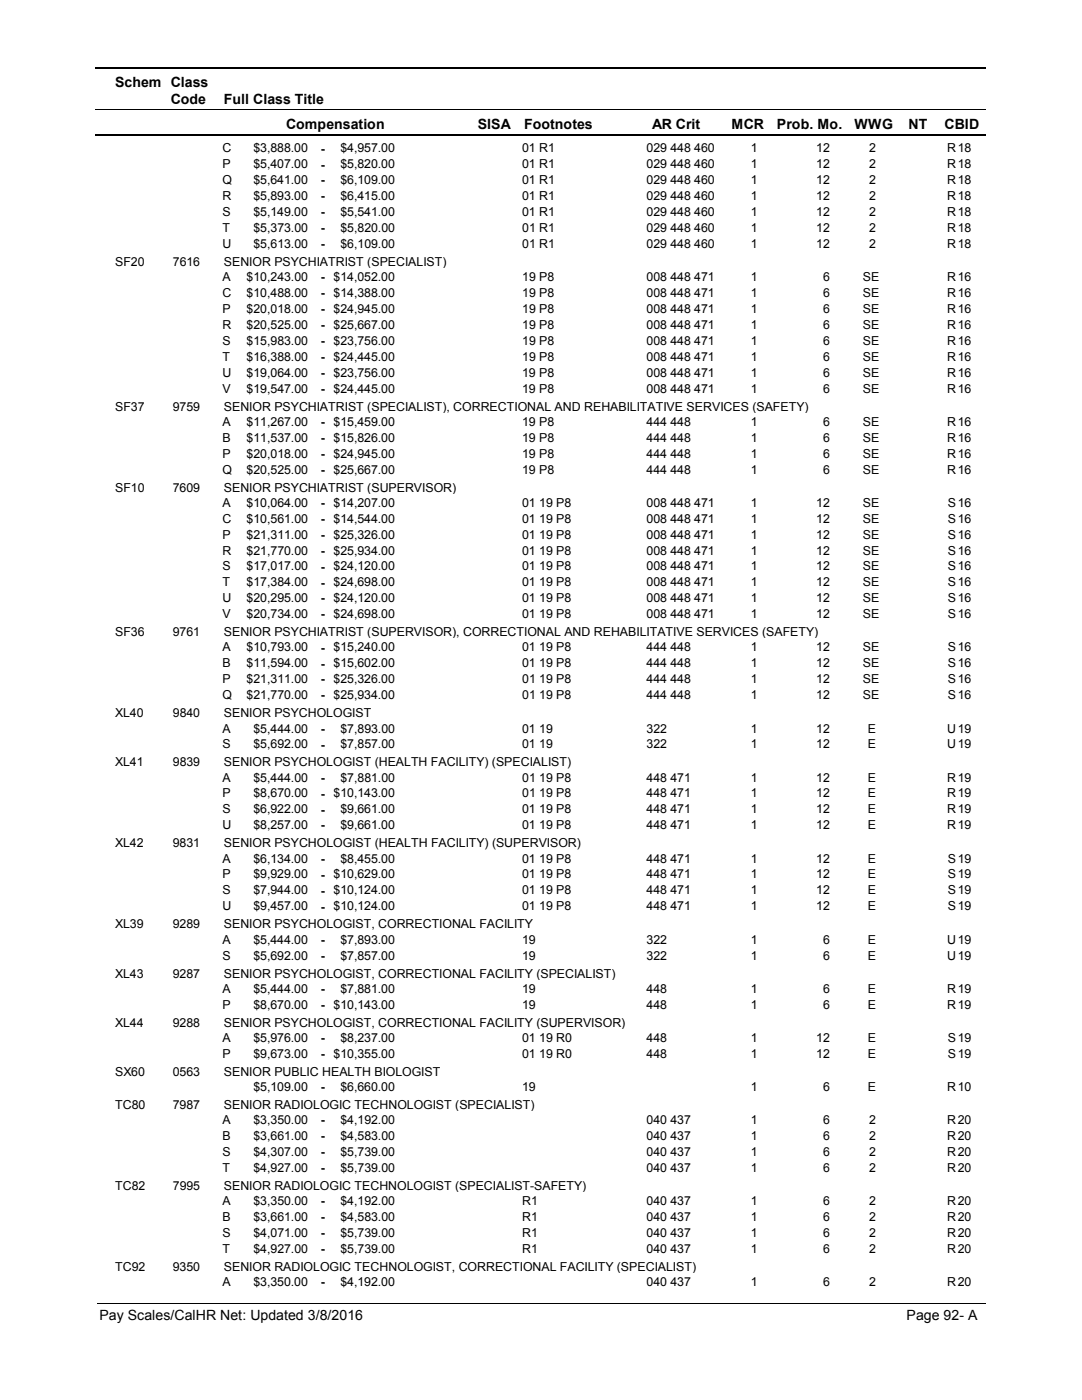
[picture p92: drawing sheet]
<svg xmlns="http://www.w3.org/2000/svg" width="216mm" height="279mm" viewBox="0 0 216 279" stroke-linecap="round" stroke-linejoin="round" font-family="sans-serif">
<defs><g id="words">
<g font-size="2.8">
<text x="23" y="17.3">Schem Class</text>
<text x="34.1" y="20.7">Code</text>
<text x="44.6" y="20.7">Full Class Title</text>
<text x="57.1" y="25.7">Compensation</text>
<text x="95.3" y="25.7">SISA</text>
<text x="104.6" y="25.7">Footnotes</text>
<text x="130.2" y="25.7">AR Crit</text>
<text x="146" y="25.7">MCR</text>
<text x="155.1" y="25.7">Prob. Mo.</text>
<text x="170.5" y="25.7">WWG</text>
<text x="181.3" y="25.7">NT</text>
<text x="188.5" y="25.7">CBID</text>
<text x="19.8" y="263.4">Pay Scales/CalHR Net: Updated 3/8/2016</text>
<text x="180.9" y="263.4">Page 92- A</text>
</g>
<g font-size="2.5">
<text x="44.4" y="30.4">C</text>
<text x="44.4" y="33.6">P</text>
<text x="50.6" y="30.4">$3,888.00</text>
<text x="50.6" y="33.6">$5,407.00</text>
<text x="64" y="30.5">-</text>
<text x="64" y="33.6">-</text>
<text x="67.9" y="30.4">$4,957.00</text>
<text x="67.9" y="33.6">$5,820.00</text>
<text x="104.2" y="30.4">01 R1</text>
<text x="104.2" y="33.6">01 R1</text>
<text x="129" y="30.4">029 448 460</text>
<text x="129" y="33.6">029 448 460</text>
<text x="149.8" y="30.4">1</text>
<text x="149.8" y="33.6">1</text>
<text x="162.9" y="30.4">12</text>
<text x="162.9" y="33.6">12</text>
<text x="173.5" y="30.4">2</text>
<text x="173.5" y="33.6">2</text>
<text x="189" y="30.4">R</text>
<text x="189" y="33.6">R</text>
<text x="191.1" y="30.4">18</text>
<text x="191.1" y="33.6">18</text>
<text x="44.4" y="36.8">Q</text>
<text x="44.4" y="40">R</text>
<text x="50.6" y="36.8">$5,641.00</text>
<text x="50.6" y="40">$5,893.00</text>
<text x="64" y="36.8">-</text>
<text x="64" y="40">-</text>
<text x="67.9" y="36.8">$6,109.00</text>
<text x="67.9" y="40">$6,415.00</text>
<text x="104.2" y="36.8">01 R1</text>
<text x="104.2" y="40">01 R1</text>
<text x="129" y="36.8">029 448 460</text>
<text x="129" y="40">029 448 460</text>
<text x="149.8" y="36.8">1</text>
<text x="149.8" y="40">1</text>
<text x="162.9" y="36.8">12</text>
<text x="162.9" y="40">12</text>
<text x="173.5" y="36.8">2</text>
<text x="173.5" y="40">2</text>
<text x="189" y="36.8">R</text>
<text x="189" y="40">R</text>
<text x="191.1" y="36.8">18</text>
<text x="191.1" y="40">18</text>
<text x="44.4" y="43.1">S</text>
<text x="44.4" y="46.3">T</text>
<text x="50.6" y="43.1">$5,149.00</text>
<text x="50.6" y="46.3">$5,373.00</text>
<text x="64" y="43.2">-</text>
<text x="64" y="46.3">-</text>
<text x="67.9" y="43.1">$5,541.00</text>
<text x="67.9" y="46.3">$5,820.00</text>
<text x="104.2" y="43.1">01 R1</text>
<text x="104.2" y="46.3">01 R1</text>
<text x="129" y="43.1">029 448 460</text>
<text x="129" y="46.3">029 448 460</text>
<text x="149.8" y="43.1">1</text>
<text x="149.8" y="46.3">1</text>
<text x="162.9" y="43.1">12</text>
<text x="162.9" y="46.3">12</text>
<text x="173.5" y="43.1">2</text>
<text x="173.5" y="46.3">2</text>
<text x="189" y="43.1">R</text>
<text x="189" y="46.3">R</text>
<text x="191.1" y="43.1">18</text>
<text x="191.1" y="46.3">18</text>
<text x="23" y="53.1">SF20</text>
<text x="34.5" y="53.1">7616</text>
<text x="44.4" y="49.5">U</text>
<text x="44.7" y="53.1">SENIOR PSYCHIATRIST (SPECIALIST)</text>
<text x="50.6" y="49.5">$5,613.00</text>
<text x="64" y="49.5">-</text>
<text x="67.9" y="49.5">$6,109.00</text>
<text x="104.2" y="49.5">01 R1</text>
<text x="129" y="49.5">029 448 460</text>
<text x="149.8" y="49.5">1</text>
<text x="162.9" y="49.5">12</text>
<text x="173.5" y="49.5">2</text>
<text x="189" y="49.5">R</text>
<text x="191.1" y="49.5">18</text>
<text x="44.4" y="56.1">A</text>
<text x="44.4" y="59.3">C</text>
<text x="49.2" y="56.1">$10,243.00</text>
<text x="49.2" y="59.3">$10,488.00</text>
<text x="64" y="56.2">-</text>
<text x="64" y="59.3">-</text>
<text x="66.6" y="56.1">$14,052.00</text>
<text x="66.6" y="59.3">$14,388.00</text>
<text x="104.2" y="56.1">19 P8</text>
<text x="104.2" y="59.3">19 P8</text>
<text x="129" y="56.1">008 448 471</text>
<text x="129" y="59.3">008 448 471</text>
<text x="149.8" y="56.1">1</text>
<text x="149.8" y="59.3">1</text>
<text x="164.3" y="56.1">6</text>
<text x="164.3" y="59.3">6</text>
<text x="172.2" y="56.1">SE</text>
<text x="172.2" y="59.3">SE</text>
<text x="189" y="56.1">R</text>
<text x="189" y="59.3">R</text>
<text x="191.1" y="56.1">16</text>
<text x="191.1" y="59.3">16</text>
<text x="44.4" y="62.5">P</text>
<text x="44.4" y="65.7">R</text>
<text x="49.2" y="62.5">$20,018.00</text>
<text x="49.2" y="65.7">$20,525.00</text>
<text x="64" y="62.5">-</text>
<text x="64" y="65.7">-</text>
<text x="66.6" y="62.5">$24,945.00</text>
<text x="66.6" y="65.7">$25,667.00</text>
<text x="104.2" y="62.5">19 P8</text>
<text x="104.2" y="65.7">19 P8</text>
<text x="129" y="62.5">008 448 471</text>
<text x="129" y="65.7">008 448 471</text>
<text x="149.8" y="62.5">1</text>
<text x="149.8" y="65.7">1</text>
<text x="164.3" y="62.5">6</text>
<text x="164.3" y="65.7">6</text>
<text x="172.2" y="62.5">SE</text>
<text x="172.2" y="65.7">SE</text>
<text x="189" y="62.5">R</text>
<text x="189" y="65.7">R</text>
<text x="191.1" y="62.5">16</text>
<text x="191.1" y="65.7">16</text>
<text x="44.4" y="68.8">S</text>
<text x="49.2" y="68.8">$15,983.00</text>
<text x="64" y="68.9">-</text>
<text x="66.6" y="68.8">$23,756.00</text>
<text x="104.2" y="68.8">19 P8</text>
<text x="129" y="68.8">008 448 471</text>
<text x="149.8" y="68.8">1</text>
<text x="164.3" y="68.8">6</text>
<text x="172.2" y="68.8">SE</text>
<text x="189" y="68.8">R</text>
<text x="191.1" y="68.8">16</text>
<text x="44.4" y="72">T</text>
<text x="44.4" y="75.2">U</text>
<text x="49.2" y="72">$16,388.00</text>
<text x="49.2" y="75.2">$19,064.00</text>
<text x="64" y="72">-</text>
<text x="64" y="75.2">-</text>
<text x="66.6" y="72">$24,445.00</text>
<text x="66.6" y="75.2">$23,756.00</text>
<text x="104.2" y="72">19 P8</text>
<text x="104.2" y="75.2">19 P8</text>
<text x="129" y="72">008 448 471</text>
<text x="129" y="75.2">008 448 471</text>
<text x="149.8" y="72">1</text>
<text x="149.8" y="75.2">1</text>
<text x="164.3" y="72">6</text>
<text x="164.3" y="75.2">6</text>
<text x="172.2" y="72">SE</text>
<text x="172.2" y="75.2">SE</text>
<text x="189" y="72">R</text>
<text x="189" y="75.2">R</text>
<text x="191.1" y="72">16</text>
<text x="191.1" y="75.2">16</text>
<text x="23" y="81.9">SF37</text>
<text x="34.5" y="81.9">9759</text>
<text x="44.4" y="78.4">V</text>
<text x="44.7" y="81.9">SENIOR PSYCHIATRIST (SPECIALIST), CORRECTIONAL AND REHABILITATIVE SERVICES (SAFETY)</text>
<text x="49.2" y="78.4">$19,547.00</text>
<text x="64" y="78.4">-</text>
<text x="66.6" y="78.4">$24,445.00</text>
<text x="104.2" y="78.4">19 P8</text>
<text x="129" y="78.4">008 448 471</text>
<text x="149.8" y="78.4">1</text>
<text x="164.3" y="78.4">6</text>
<text x="172.2" y="78.4">SE</text>
<text x="189" y="78.4">R</text>
<text x="191.1" y="78.4">16</text>
<text x="44.4" y="85">A</text>
<text x="44.4" y="88.2">B</text>
<text x="49.2" y="85">$11,267.00</text>
<text x="49.2" y="88.2">$11,537.00</text>
<text x="64" y="85.1">-</text>
<text x="64" y="88.2">-</text>
<text x="66.6" y="85">$15,459.00</text>
<text x="66.6" y="88.2">$15,826.00</text>
<text x="104.2" y="85">19 P8</text>
<text x="104.2" y="88.2">19 P8</text>
<text x="129" y="85">444 448</text>
<text x="129" y="88.2">444 448</text>
<text x="149.8" y="85">1</text>
<text x="149.8" y="88.2">1</text>
<text x="164.3" y="85">6</text>
<text x="164.3" y="88.2">6</text>
<text x="172.2" y="85">SE</text>
<text x="172.2" y="88.2">SE</text>
<text x="189" y="85">R</text>
<text x="189" y="88.2">R</text>
<text x="191.1" y="85">16</text>
<text x="191.1" y="88.2">16</text>
<text x="44.4" y="91.4">P</text>
<text x="44.4" y="94.5">Q</text>
<text x="49.2" y="91.4">$20,018.00</text>
<text x="49.2" y="94.5">$20,525.00</text>
<text x="64" y="91.4">-</text>
<text x="64" y="94.6">-</text>
<text x="66.6" y="91.4">$24,945.00</text>
<text x="66.6" y="94.5">$25,667.00</text>
<text x="104.2" y="91.4">19 P8</text>
<text x="104.2" y="94.5">19 P8</text>
<text x="129" y="91.4">444 448</text>
<text x="129" y="94.5">444 448</text>
<text x="149.8" y="91.4">1</text>
<text x="149.8" y="94.5">1</text>
<text x="164.3" y="91.4">6</text>
<text x="164.3" y="94.5">6</text>
<text x="172.2" y="91.4">SE</text>
<text x="172.2" y="94.5">SE</text>
<text x="189" y="91.4">R</text>
<text x="189" y="94.5">R</text>
<text x="191.1" y="91.4">16</text>
<text x="191.1" y="94.5">16</text>
<text x="23" y="98.1">SF10</text>
<text x="34.5" y="98.1">7609</text>
<text x="44.4" y="101.1">A</text>
<text x="44.7" y="98.1">SENIOR PSYCHIATRIST (SUPERVISOR)</text>
<text x="49.2" y="101.1">$10,064.00</text>
<text x="64" y="101.2">-</text>
<text x="66.6" y="101.1">$14,207.00</text>
<text x="104.2" y="101.1">01 19 P8</text>
<text x="129" y="101.1">008 448 471</text>
<text x="149.8" y="101.1">1</text>
<text x="162.9" y="101.1">12</text>
<text x="172.2" y="101.1">SE</text>
<text x="189.2" y="101.1">S</text>
<text x="191.1" y="101.1">16</text>
<text x="44.4" y="104.3">C</text>
<text x="44.4" y="107.5">P</text>
<text x="49.2" y="104.3">$10,561.00</text>
<text x="49.2" y="107.5">$21,311.00</text>
<text x="64" y="104.4">-</text>
<text x="64" y="107.5">-</text>
<text x="66.6" y="104.3">$14,544.00</text>
<text x="66.6" y="107.5">$25,326.00</text>
<text x="104.2" y="104.3">01 19 P8</text>
<text x="104.2" y="107.5">01 19 P8</text>
<text x="129" y="104.3">008 448 471</text>
<text x="129" y="107.5">008 448 471</text>
<text x="149.8" y="104.3">1</text>
<text x="149.8" y="107.5">1</text>
<text x="162.9" y="104.3">12</text>
<text x="162.9" y="107.5">12</text>
<text x="172.2" y="104.3">SE</text>
<text x="172.2" y="107.5">SE</text>
<text x="189.2" y="104.3">S</text>
<text x="189.2" y="107.5">S</text>
<text x="191.1" y="104.3">16</text>
<text x="191.1" y="107.5">16</text>
<text x="44.4" y="110.7">R</text>
<text x="44.4" y="113.9">S</text>
<text x="49.2" y="110.7">$21,770.00</text>
<text x="49.2" y="113.9">$17,017.00</text>
<text x="64" y="110.7">-</text>
<text x="64" y="113.9">-</text>
<text x="66.6" y="110.7">$25,934.00</text>
<text x="66.6" y="113.9">$24,120.00</text>
<text x="104.2" y="110.7">01 19 P8</text>
<text x="104.2" y="113.9">01 19 P8</text>
<text x="129" y="110.7">008 448 471</text>
<text x="129" y="113.9">008 448 471</text>
<text x="149.8" y="110.7">1</text>
<text x="149.8" y="113.9">1</text>
<text x="162.9" y="110.7">12</text>
<text x="162.9" y="113.9">12</text>
<text x="172.2" y="110.7">SE</text>
<text x="172.2" y="113.9">SE</text>
<text x="189.2" y="110.7">S</text>
<text x="189.2" y="113.9">S</text>
<text x="191.1" y="110.7">16</text>
<text x="191.1" y="113.9">16</text>
<text x="44.4" y="117">T</text>
<text x="49.2" y="117">$17,384.00</text>
<text x="64" y="117.1">-</text>
<text x="66.6" y="117">$24,698.00</text>
<text x="104.2" y="117">01 19 P8</text>
<text x="129" y="117">008 448 471</text>
<text x="149.8" y="117">1</text>
<text x="162.9" y="117">12</text>
<text x="172.2" y="117">SE</text>
<text x="189.2" y="117">S</text>
<text x="191.1" y="117">16</text>
<text x="44.4" y="120.2">U</text>
<text x="44.4" y="123.4">V</text>
<text x="49.2" y="120.2">$20,295.00</text>
<text x="49.2" y="123.4">$20,734.00</text>
<text x="64" y="120.2">-</text>
<text x="64" y="123.4">-</text>
<text x="66.6" y="120.2">$24,120.00</text>
<text x="66.6" y="123.4">$24,698.00</text>
<text x="104.2" y="120.2">01 19 P8</text>
<text x="104.2" y="123.4">01 19 P8</text>
<text x="129" y="120.2">008 448 471</text>
<text x="129" y="123.4">008 448 471</text>
<text x="149.8" y="120.2">1</text>
<text x="149.8" y="123.4">1</text>
<text x="162.9" y="120.2">12</text>
<text x="162.9" y="123.4">12</text>
<text x="172.2" y="120.2">SE</text>
<text x="172.2" y="123.4">SE</text>
<text x="189.2" y="120.2">S</text>
<text x="189.2" y="123.4">S</text>
<text x="191.1" y="120.2">16</text>
<text x="191.1" y="123.4">16</text>
<text x="23" y="127">SF36</text>
<text x="34.5" y="127">9761</text>
<text x="44.4" y="130">A</text>
<text x="44.7" y="127">SENIOR PSYCHIATRIST (SUPERVISOR), CORRECTIONAL AND REHABILITATIVE SERVICES (SAFETY)</text>
<text x="49.2" y="130">$10,793.00</text>
<text x="64" y="130.1">-</text>
<text x="66.6" y="130">$15,240.00</text>
<text x="104.2" y="130">01 19 P8</text>
<text x="129" y="130">444 448</text>
<text x="149.8" y="130">1</text>
<text x="162.9" y="130">12</text>
<text x="172.2" y="130">SE</text>
<text x="189.2" y="130">S</text>
<text x="191.1" y="130">16</text>
<text x="44.4" y="133.2">B</text>
<text x="44.4" y="136.4">P</text>
<text x="49.2" y="133.2">$11,594.00</text>
<text x="49.2" y="136.4">$21,311.00</text>
<text x="64" y="133.2">-</text>
<text x="64" y="136.4">-</text>
<text x="66.6" y="133.2">$15,602.00</text>
<text x="66.6" y="136.4">$25,326.00</text>
<text x="104.2" y="133.2">01 19 P8</text>
<text x="104.2" y="136.4">01 19 P8</text>
<text x="129" y="133.2">444 448</text>
<text x="129" y="136.4">444 448</text>
<text x="149.8" y="133.2">1</text>
<text x="149.8" y="136.4">1</text>
<text x="162.9" y="133.2">12</text>
<text x="162.9" y="136.4">12</text>
<text x="172.2" y="133.2">SE</text>
<text x="172.2" y="136.4">SE</text>
<text x="189.2" y="133.2">S</text>
<text x="189.2" y="136.4">S</text>
<text x="191.1" y="133.2">16</text>
<text x="191.1" y="136.4">16</text>
<text x="23" y="143.1">XL40</text>
<text x="34.5" y="143.1">9840</text>
<text x="44.4" y="139.6">Q</text>
<text x="44.7" y="143.1">SENIOR PSYCHOLOGIST</text>
<text x="49.2" y="139.6">$21,770.00</text>
<text x="64" y="139.6">-</text>
<text x="66.6" y="139.6">$25,934.00</text>
<text x="104.2" y="139.6">01 19 P8</text>
<text x="129" y="139.6">444 448</text>
<text x="149.8" y="139.6">1</text>
<text x="162.9" y="139.6">12</text>
<text x="172.2" y="139.6">SE</text>
<text x="189.2" y="139.6">S</text>
<text x="191.1" y="139.6">16</text>
<text x="44.4" y="146.2">A</text>
<text x="44.4" y="149.4">S</text>
<text x="50.6" y="146.2">$5,444.00</text>
<text x="50.6" y="149.4">$5,692.00</text>
<text x="64" y="146.2">-</text>
<text x="64" y="149.4">-</text>
<text x="67.9" y="146.2">$7,893.00</text>
<text x="67.9" y="149.4">$7,857.00</text>
<text x="104.2" y="146.2">01 19</text>
<text x="104.2" y="149.4">01 19</text>
<text x="129" y="146.2">322</text>
<text x="129" y="149.4">322</text>
<text x="149.8" y="146.2">1</text>
<text x="149.8" y="149.4">1</text>
<text x="162.9" y="146.2">12</text>
<text x="162.9" y="149.4">12</text>
<text x="173.2" y="146.2">E</text>
<text x="173.2" y="149.4">E</text>
<text x="189" y="146.2">U</text>
<text x="189" y="149.4">U</text>
<text x="191.1" y="146.2">19</text>
<text x="191.1" y="149.4">19</text>
<text x="23" y="153">XL41</text>
<text x="34.5" y="153">9839</text>
<text x="44.4" y="156">A</text>
<text x="44.7" y="153">SENIOR PSYCHOLOGIST (HEALTH FACILITY) (SPECIALIST)</text>
<text x="50.6" y="156">$5,444.00</text>
<text x="67.9" y="156">$7,881.00</text>
<text x="104.2" y="156">01 19 P8</text>
<text x="129" y="156">448 471</text>
<text x="149.8" y="156">1</text>
<text x="162.9" y="156">12</text>
<text x="173.2" y="156">E</text>
<text x="189" y="156">R</text>
<text x="191.1" y="156">19</text>
<text x="44.4" y="159.2">P</text>
<text x="50.6" y="159.2">$8,670.00</text>
<text x="64" y="156">-</text>
<text x="64" y="159.2">-</text>
<text x="66.6" y="159.2">$10,143.00</text>
<text x="104.2" y="159.2">01 19 P8</text>
<text x="129" y="159.2">448 471</text>
<text x="149.8" y="159.2">1</text>
<text x="162.9" y="159.2">12</text>
<text x="173.2" y="159.2">E</text>
<text x="189" y="159.2">R</text>
<text x="191.1" y="159.2">19</text>
<text x="44.4" y="162.3">S</text>
<text x="44.4" y="165.5">U</text>
<text x="50.6" y="162.3">$6,922.00</text>
<text x="50.6" y="165.5">$8,257.00</text>
<text x="64" y="162.4">-</text>
<text x="64" y="165.6">-</text>
<text x="67.9" y="162.3">$9,661.00</text>
<text x="67.9" y="165.5">$9,661.00</text>
<text x="104.2" y="162.3">01 19 P8</text>
<text x="104.2" y="165.5">01 19 P8</text>
<text x="129" y="162.3">448 471</text>
<text x="129" y="165.5">448 471</text>
<text x="149.8" y="162.3">1</text>
<text x="149.8" y="165.5">1</text>
<text x="162.9" y="162.3">12</text>
<text x="162.9" y="165.5">12</text>
<text x="173.2" y="162.3">E</text>
<text x="173.2" y="165.5">E</text>
<text x="189" y="162.3">R</text>
<text x="189" y="165.5">R</text>
<text x="191.1" y="162.3">19</text>
<text x="191.1" y="165.5">19</text>
<text x="23" y="169.1">XL42</text>
<text x="34.5" y="169.1">9831</text>
<text x="44.4" y="172.2">A</text>
<text x="44.7" y="169.1">SENIOR PSYCHOLOGIST (HEALTH FACILITY) (SUPERVISOR)</text>
<text x="50.6" y="172.2">$6,134.00</text>
<text x="64" y="172.2">-</text>
<text x="67.9" y="172.2">$8,455.00</text>
<text x="104.2" y="172.2">01 19 P8</text>
<text x="129" y="172.2">448 471</text>
<text x="149.8" y="172.2">1</text>
<text x="162.9" y="172.2">12</text>
<text x="173.2" y="172.2">E</text>
<text x="189.2" y="172.2">S</text>
<text x="191.1" y="172.2">19</text>
<text x="44.4" y="175.3">P</text>
<text x="44.4" y="178.5">S</text>
<text x="50.6" y="175.3">$9,929.00</text>
<text x="50.6" y="178.5">$7,944.00</text>
<text x="64" y="175.4">-</text>
<text x="64" y="178.6">-</text>
<text x="66.6" y="175.3">$10,629.00</text>
<text x="66.6" y="178.5">$10,124.00</text>
<text x="104.2" y="175.3">01 19 P8</text>
<text x="104.2" y="178.5">01 19 P8</text>
<text x="129" y="175.3">448 471</text>
<text x="129" y="178.5">448 471</text>
<text x="149.8" y="175.3">1</text>
<text x="149.8" y="178.5">1</text>
<text x="162.9" y="175.3">12</text>
<text x="162.9" y="178.5">12</text>
<text x="173.2" y="175.3">E</text>
<text x="173.2" y="178.5">E</text>
<text x="189.2" y="175.3">S</text>
<text x="189.2" y="178.5">S</text>
<text x="191.1" y="175.3">19</text>
<text x="191.1" y="178.5">19</text>
<text x="23" y="185.3">XL39</text>
<text x="34.5" y="185.3">9289</text>
<text x="44.4" y="181.7">U</text>
<text x="44.7" y="185.3">SENIOR PSYCHOLOGIST, CORRECTIONAL FACILITY</text>
<text x="50.6" y="181.7">$9,457.00</text>
<text x="64" y="181.7">-</text>
<text x="66.6" y="181.7">$10,124.00</text>
<text x="104.2" y="181.7">01 19 P8</text>
<text x="129" y="181.7">448 471</text>
<text x="149.8" y="181.7">1</text>
<text x="162.9" y="181.7">12</text>
<text x="173.2" y="181.7">E</text>
<text x="189.2" y="181.7">S</text>
<text x="191.1" y="181.7">19</text>
<text x="44.4" y="188.3">A</text>
<text x="44.4" y="191.5">S</text>
<text x="50.6" y="188.3">$5,444.00</text>
<text x="50.6" y="191.5">$5,692.00</text>
<text x="64" y="188.4">-</text>
<text x="64" y="191.6">-</text>
<text x="67.9" y="188.3">$7,893.00</text>
<text x="67.9" y="191.5">$7,857.00</text>
<text x="104.2" y="188.3">19</text>
<text x="104.2" y="191.5">19</text>
<text x="129" y="188.3">322</text>
<text x="129" y="191.5">322</text>
<text x="149.8" y="188.3">1</text>
<text x="149.8" y="191.5">1</text>
<text x="164.3" y="188.3">6</text>
<text x="164.3" y="191.5">6</text>
<text x="173.2" y="188.3">E</text>
<text x="173.2" y="191.5">E</text>
<text x="189" y="188.3">U</text>
<text x="189" y="191.5">U</text>
<text x="191.1" y="188.3">19</text>
<text x="191.1" y="191.5">19</text>
<text x="23" y="195.1">XL43</text>
<text x="34.5" y="195.1">9287</text>
<text x="44.7" y="195.1">SENIOR PSYCHOLOGIST, CORRECTIONAL FACILITY (SPECIALIST)</text>
<text x="44.4" y="198.1">A</text>
<text x="44.4" y="201.3">P</text>
<text x="50.6" y="198.1">$5,444.00</text>
<text x="50.6" y="201.3">$8,670.00</text>
<text x="64" y="198.2">-</text>
<text x="64" y="201.3">-</text>
<text x="66.6" y="201.3">$10,143.00</text>
<text x="67.9" y="198.1">$7,881.00</text>
<text x="104.2" y="198.1">19</text>
<text x="104.2" y="201.3">19</text>
<text x="129" y="198.1">448</text>
<text x="129" y="201.3">448</text>
<text x="149.8" y="198.1">1</text>
<text x="149.8" y="201.3">1</text>
<text x="164.3" y="198.1">6</text>
<text x="164.3" y="201.3">6</text>
<text x="173.2" y="198.1">E</text>
<text x="173.2" y="201.3">E</text>
<text x="189" y="198.1">R</text>
<text x="189" y="201.3">R</text>
<text x="191.1" y="198.1">19</text>
<text x="191.1" y="201.3">19</text>
<text x="23" y="204.9">XL44</text>
<text x="34.5" y="204.9">9288</text>
<text x="44.4" y="207.9">A</text>
<text x="44.7" y="204.9">SENIOR PSYCHOLOGIST, CORRECTIONAL FACILITY (SUPERVISOR)</text>
<text x="50.6" y="207.9">$5,976.00</text>
<text x="64" y="208">-</text>
<text x="67.9" y="207.9">$8,237.00</text>
<text x="104.2" y="207.9">01 19 R0</text>
<text x="129" y="207.9">448</text>
<text x="149.8" y="207.9">1</text>
<text x="162.9" y="207.9">12</text>
<text x="173.2" y="207.9">E</text>
<text x="189.2" y="207.9">S</text>
<text x="191.1" y="207.9">19</text>
<text x="23" y="214.7">SX60</text>
<text x="34.5" y="214.7">0563</text>
<text x="44.4" y="211.1">P</text>
<text x="44.7" y="214.7">SENIOR PUBLIC HEALTH BIOLOGIST</text>
<text x="50.6" y="211.1">$9,673.00</text>
<text x="64" y="211.2">-</text>
<text x="66.6" y="211.1">$10,355.00</text>
<text x="104.2" y="211.1">01 19 R0</text>
<text x="129" y="211.1">448</text>
<text x="149.8" y="211.1">1</text>
<text x="162.9" y="211.1">12</text>
<text x="173.2" y="211.1">E</text>
<text x="189.2" y="211.1">S</text>
<text x="191.1" y="211.1">19</text>
<text x="23" y="221.4">TC80</text>
<text x="34.5" y="221.4">7987</text>
<text x="44.7" y="221.4">SENIOR RADIOLOGIC TECHNOLOGIST (SPECIALIST)</text>
<text x="50.6" y="217.8">$5,109.00</text>
<text x="64" y="217.8">-</text>
<text x="67.9" y="217.8">$6,660.00</text>
<text x="104.2" y="217.8">19</text>
<text x="149.8" y="217.8">1</text>
<text x="164.3" y="217.8">6</text>
<text x="173.2" y="217.8">E</text>
<text x="189" y="217.8">R</text>
<text x="191.1" y="217.8">10</text>
<text x="44.4" y="224.4">A</text>
<text x="44.4" y="227.6">B</text>
<text x="50.6" y="224.4">$3,350.00</text>
<text x="50.6" y="227.6">$3,661.00</text>
<text x="64" y="224.4">-</text>
<text x="64" y="227.6">-</text>
<text x="67.9" y="224.4">$4,192.00</text>
<text x="67.9" y="227.6">$4,583.00</text>
<text x="129" y="224.4">040 437</text>
<text x="129" y="227.6">040 437</text>
<text x="149.8" y="224.4">1</text>
<text x="149.8" y="227.6">1</text>
<text x="164.3" y="224.4">6</text>
<text x="164.3" y="227.6">6</text>
<text x="173.5" y="224.4">2</text>
<text x="173.5" y="227.6">2</text>
<text x="189" y="224.4">R</text>
<text x="189" y="227.6">R</text>
<text x="191.1" y="224.4">20</text>
<text x="191.1" y="227.6">20</text>
<text x="44.4" y="230.7">S</text>
<text x="44.4" y="233.9">T</text>
<text x="50.6" y="230.7">$4,307.00</text>
<text x="50.6" y="233.9">$4,927.00</text>
<text x="64" y="230.8">-</text>
<text x="64" y="233.9">-</text>
<text x="67.9" y="230.7">$5,739.00</text>
<text x="67.9" y="233.9">$5,739.00</text>
<text x="129" y="230.7">040 437</text>
<text x="129" y="233.9">040 437</text>
<text x="149.8" y="230.7">1</text>
<text x="149.8" y="233.9">1</text>
<text x="164.3" y="230.7">6</text>
<text x="164.3" y="233.9">6</text>
<text x="173.5" y="230.7">2</text>
<text x="173.5" y="233.9">2</text>
<text x="189" y="230.7">R</text>
<text x="189" y="233.9">R</text>
<text x="191.1" y="230.7">20</text>
<text x="191.1" y="233.9">20</text>
<text x="23" y="237.5">TC82</text>
<text x="34.5" y="237.5">7995</text>
<text x="44.7" y="237.5">SENIOR RADIOLOGIC TECHNOLOGIST (SPECIALIST-SAFETY)</text>
<text x="44.4" y="240.6">A</text>
<text x="44.4" y="243.7">B</text>
<text x="50.6" y="240.6">$3,350.00</text>
<text x="50.6" y="243.7">$3,661.00</text>
<text x="64" y="240.6">-</text>
<text x="64" y="243.8">-</text>
<text x="67.9" y="240.6">$4,192.00</text>
<text x="67.9" y="243.7">$4,583.00</text>
<text x="104.2" y="240.6">R1</text>
<text x="104.2" y="243.7">R1</text>
<text x="129" y="240.6">040 437</text>
<text x="129" y="243.7">040 437</text>
<text x="149.8" y="240.6">1</text>
<text x="149.8" y="243.7">1</text>
<text x="164.3" y="240.6">6</text>
<text x="164.3" y="243.7">6</text>
<text x="173.5" y="240.6">2</text>
<text x="173.5" y="243.7">2</text>
<text x="189" y="240.6">R</text>
<text x="189" y="243.7">R</text>
<text x="191.1" y="240.6">20</text>
<text x="191.1" y="243.7">20</text>
<text x="44.4" y="246.9">S</text>
<text x="44.4" y="250.1">T</text>
<text x="50.6" y="246.9">$4,071.00</text>
<text x="50.6" y="250.1">$4,927.00</text>
<text x="64" y="246.9">-</text>
<text x="64" y="250.1">-</text>
<text x="67.9" y="246.9">$5,739.00</text>
<text x="67.9" y="250.1">$5,739.00</text>
<text x="104.2" y="246.9">R1</text>
<text x="104.2" y="250.1">R1</text>
<text x="129" y="246.9">040 437</text>
<text x="129" y="250.1">040 437</text>
<text x="149.8" y="246.9">1</text>
<text x="149.8" y="250.1">1</text>
<text x="164.3" y="246.9">6</text>
<text x="164.3" y="250.1">6</text>
<text x="173.5" y="246.9">2</text>
<text x="173.5" y="250.1">2</text>
<text x="189" y="246.9">R</text>
<text x="189" y="250.1">R</text>
<text x="191.1" y="246.9">20</text>
<text x="191.1" y="250.1">20</text>
<text x="23" y="253.7">TC92</text>
<text x="34.5" y="253.7">9350</text>
<text x="44.4" y="256.7">A</text>
<text x="44.7" y="253.7">SENIOR RADIOLOGIC TECHNOLOGIST, CORRECTIONAL FACILITY (SPECIALIST)</text>
<text x="50.6" y="256.7">$3,350.00</text>
<text x="64" y="256.8">-</text>
<text x="67.9" y="256.7">$4,192.00</text>
<text x="129" y="256.7">040 437</text>
<text x="149.8" y="256.7">1</text>
<text x="164.3" y="256.7">6</text>
<text x="173.5" y="256.7">2</text>
<text x="189" y="256.7">R</text>
<text x="191.1" y="256.7">20</text>
</g>
</g></defs>
<path d="M19 13.5h177.7M19 27h177.7" fill="none" stroke="#000" stroke-width=".36"/>
<path d="M19 21.9h177.7" fill="none" stroke="#000" stroke-width=".2"/>
<g fill="#fff">
<path d="M46.8 27.8h16.3v3h-16.3z" fill-rule="evenodd"/>
<path d="M190.8 27.8h4.1v3h-4.1z" fill-rule="evenodd"/>
<path d="M46.8 31h16.3v3h-16.3z" fill-rule="evenodd"/>
<path d="M190.8 31h4.1v3h-4.1z" fill-rule="evenodd"/>
<path d="M46.8 34.2h16.3v3h-16.3z" fill-rule="evenodd"/>
<path d="M190.8 34.2h4.1v3h-4.1z" fill-rule="evenodd"/>
<path d="M46.8 37.3h16.3v3h-16.3z" fill-rule="evenodd"/>
<path d="M190.8 37.3h4.1v3h-4.1z" fill-rule="evenodd"/>
<path d="M46.8 40.5h16.3v3h-16.3z" fill-rule="evenodd"/>
<path d="M190.8 40.5h4.1v3h-4.1z" fill-rule="evenodd"/>
<path d="M46.8 43.7h16.3v3h-16.3z" fill-rule="evenodd"/>
<path d="M190.8 43.7h4.1v3h-4.1z" fill-rule="evenodd"/>
<path d="M46.8 46.9h16.3v3h-16.3z" fill-rule="evenodd"/>
<path d="M190.8 46.9h4.1v3h-4.1z" fill-rule="evenodd"/>
<path d="M46.8 53.5h16.3v3h-16.3z" fill-rule="evenodd"/>
<path d="M190.8 53.5h4.1v3h-4.1z" fill-rule="evenodd"/>
<path d="M46.8 56.7h16.3v3h-16.3z" fill-rule="evenodd"/>
<path d="M190.8 56.7h4.1v3h-4.1z" fill-rule="evenodd"/>
<path d="M46.8 59.9h16.3v3h-16.3z" fill-rule="evenodd"/>
<path d="M190.8 59.9h4.1v3h-4.1z" fill-rule="evenodd"/>
<path d="M46.8 63h16.3v3h-16.3z" fill-rule="evenodd"/>
<path d="M190.8 63h4.1v3h-4.1z" fill-rule="evenodd"/>
<path d="M46.8 66.2h16.3v3h-16.3z" fill-rule="evenodd"/>
<path d="M190.8 66.2h4.1v3h-4.1z" fill-rule="evenodd"/>
<path d="M46.8 69.4h16.3v3h-16.3z" fill-rule="evenodd"/>
<path d="M190.8 69.4h4.1v3h-4.1z" fill-rule="evenodd"/>
<path d="M46.8 72.6h16.3v3h-16.3z" fill-rule="evenodd"/>
<path d="M190.8 72.6h4.1v3h-4.1z" fill-rule="evenodd"/>
<path d="M46.8 75.8h16.3v2.9h-16.3z" fill-rule="evenodd"/>
<path d="M190.8 75.8h4.1v2.9h-4.1z" fill-rule="evenodd"/>
<path d="M46.8 82.4h16.3v3h-16.3z" fill-rule="evenodd"/>
<path d="M190.8 82.4h4.1v3h-4.1z" fill-rule="evenodd"/>
<path d="M46.8 85.6h16.3v3h-16.3z" fill-rule="evenodd"/>
<path d="M190.8 85.6h4.1v3h-4.1z" fill-rule="evenodd"/>
<path d="M46.8 88.8h16.3v2.9h-16.3z" fill-rule="evenodd"/>
<path d="M190.8 88.8h4.1v2.9h-4.1z" fill-rule="evenodd"/>
<path d="M46.8 91.9h16.3v3h-16.3z" fill-rule="evenodd"/>
<path d="M190.8 91.9h4.1v3h-4.1z" fill-rule="evenodd"/>
<path d="M46.8 98.5h16.3v3h-16.3z" fill-rule="evenodd"/>
<path d="M190.8 98.5h4.1v3h-4.1z" fill-rule="evenodd"/>
<path d="M46.8 101.7h16.3v3h-16.3z" fill-rule="evenodd"/>
<path d="M190.8 101.7h4.1v3h-4.1z" fill-rule="evenodd"/>
<path d="M46.8 104.9h16.3v3h-16.3z" fill-rule="evenodd"/>
<path d="M190.8 104.9h4.1v3h-4.1z" fill-rule="evenodd"/>
<path d="M46.8 108.1h16.3v2.9h-16.3z" fill-rule="evenodd"/>
<path d="M190.8 108.1h4.1v2.9h-4.1z" fill-rule="evenodd"/>
<path d="M46.8 111.2h16.3v3h-16.3z" fill-rule="evenodd"/>
<path d="M190.8 111.2h4.1v3h-4.1z" fill-rule="evenodd"/>
<path d="M46.8 114.4h16.3v3h-16.3z" fill-rule="evenodd"/>
<path d="M190.8 114.4h4.1v3h-4.1z" fill-rule="evenodd"/>
<path d="M46.8 117.6h16.3v3h-16.3z" fill-rule="evenodd"/>
<path d="M190.8 117.6h4.1v3h-4.1z" fill-rule="evenodd"/>
<path d="M46.8 120.8h16.3v3h-16.3z" fill-rule="evenodd"/>
<path d="M190.8 120.8h4.1v3h-4.1z" fill-rule="evenodd"/>
<path d="M46.8 127.4h16.3v3h-16.3z" fill-rule="evenodd"/>
<path d="M190.8 127.4h4.1v3h-4.1z" fill-rule="evenodd"/>
<path d="M46.8 130.6h16.3v3h-16.3z" fill-rule="evenodd"/>
<path d="M190.8 130.6h4.1v3h-4.1z" fill-rule="evenodd"/>
<path d="M46.8 133.8h16.3v3h-16.3z" fill-rule="evenodd"/>
<path d="M190.8 133.8h4.1v3h-4.1z" fill-rule="evenodd"/>
<path d="M46.8 136.9h16.3v3h-16.3z" fill-rule="evenodd"/>
<path d="M190.8 136.9h4.1v3h-4.1z" fill-rule="evenodd"/>
<path d="M46.8 143.6h16.3v3h-16.3z" fill-rule="evenodd"/>
<path d="M190.8 143.6h4.1v3h-4.1z" fill-rule="evenodd"/>
<path d="M46.8 146.8h16.3v3h-16.3z" fill-rule="evenodd"/>
<path d="M190.8 146.8h4.1v3h-4.1z" fill-rule="evenodd"/>
<path d="M46.8 153.4h16.3v3h-16.3z" fill-rule="evenodd"/>
<path d="M190.8 153.4h4.1v3h-4.1z" fill-rule="evenodd"/>
<path d="M46.8 156.6h16.3v2.9h-16.3z" fill-rule="evenodd"/>
<path d="M190.8 156.6h4.1v2.9h-4.1z" fill-rule="evenodd"/>
<path d="M46.8 159.7h16.3v3h-16.3z" fill-rule="evenodd"/>
<path d="M190.8 159.7h4.1v3h-4.1z" fill-rule="evenodd"/>
<path d="M46.8 162.9h16.3v3h-16.3z" fill-rule="evenodd"/>
<path d="M190.8 162.9h4.1v3h-4.1z" fill-rule="evenodd"/>
<path d="M46.8 169.6h16.3v2.9h-16.3z" fill-rule="evenodd"/>
<path d="M190.8 169.6h4.1v2.9h-4.1z" fill-rule="evenodd"/>
<path d="M46.8 172.7h16.3v3h-16.3z" fill-rule="evenodd"/>
<path d="M190.8 172.7h4.1v3h-4.1z" fill-rule="evenodd"/>
<path d="M46.8 175.9h16.3v3h-16.3z" fill-rule="evenodd"/>
<path d="M190.8 175.9h4.1v3h-4.1z" fill-rule="evenodd"/>
<path d="M46.8 179.1h16.3v3h-16.3z" fill-rule="evenodd"/>
<path d="M190.8 179.1h4.1v3h-4.1z" fill-rule="evenodd"/>
<path d="M46.8 185.7h16.3v3h-16.3z" fill-rule="evenodd"/>
<path d="M190.8 185.7h4.1v3h-4.1z" fill-rule="evenodd"/>
<path d="M46.8 188.9h16.3v3h-16.3z" fill-rule="evenodd"/>
<path d="M190.8 188.9h4.1v3h-4.1z" fill-rule="evenodd"/>
<path d="M46.8 195.5h16.3v3h-16.3z" fill-rule="evenodd"/>
<path d="M190.8 195.5h4.1v3h-4.1z" fill-rule="evenodd"/>
<path d="M46.8 198.7h16.3v3h-16.3z" fill-rule="evenodd"/>
<path d="M190.8 198.7h4.1v3h-4.1z" fill-rule="evenodd"/>
<path d="M46.8 205.3h16.3v3h-16.3z" fill-rule="evenodd"/>
<path d="M190.8 205.3h4.1v3h-4.1z" fill-rule="evenodd"/>
<path d="M46.8 208.5h16.3v3h-16.3z" fill-rule="evenodd"/>
<path d="M190.8 208.5h4.1v3h-4.1z" fill-rule="evenodd"/>
<path d="M46.8 215.2h16.3v2.9h-16.3z" fill-rule="evenodd"/>
<path d="M190.8 215.2h4.1v2.9h-4.1z" fill-rule="evenodd"/>
<path d="M46.8 221.8h16.3v3h-16.3z" fill-rule="evenodd"/>
<path d="M190.8 221.8h4.1v3h-4.1z" fill-rule="evenodd"/>
<path d="M46.8 224.9h16.3v3h-16.3z" fill-rule="evenodd"/>
<path d="M190.8 224.9h4.1v3h-4.1z" fill-rule="evenodd"/>
<path d="M46.8 228.1h16.3v3h-16.3z" fill-rule="evenodd"/>
<path d="M190.8 228.1h4.1v3h-4.1z" fill-rule="evenodd"/>
<path d="M46.8 231.3h16.3v3h-16.3z" fill-rule="evenodd"/>
<path d="M190.8 231.3h4.1v3h-4.1z" fill-rule="evenodd"/>
<path d="M46.8 237.9h16.3v3h-16.3z" fill-rule="evenodd"/>
<path d="M190.8 237.9h4.1v3h-4.1z" fill-rule="evenodd"/>
<path d="M46.8 241.1h16.3v3h-16.3z" fill-rule="evenodd"/>
<path d="M190.8 241.1h4.1v3h-4.1z" fill-rule="evenodd"/>
<path d="M46.8 244.3h16.3v3h-16.3z" fill-rule="evenodd"/>
<path d="M190.8 244.3h4.1v3h-4.1z" fill-rule="evenodd"/>
<path d="M46.8 247.5h16.3v3h-16.3z" fill-rule="evenodd"/>
<path d="M190.8 247.5h4.1v3h-4.1z" fill-rule="evenodd"/>
<path d="M46.8 254.1h16.3v3h-16.3z" fill-rule="evenodd"/>
<path d="M190.8 254.1h4.1v3h-4.1z" fill-rule="evenodd"/>
</g>
<path d="M19.5 260.1h177.2" fill="none" stroke="#000" stroke-width=".2"/>
<use href="#words"/>
</svg>
